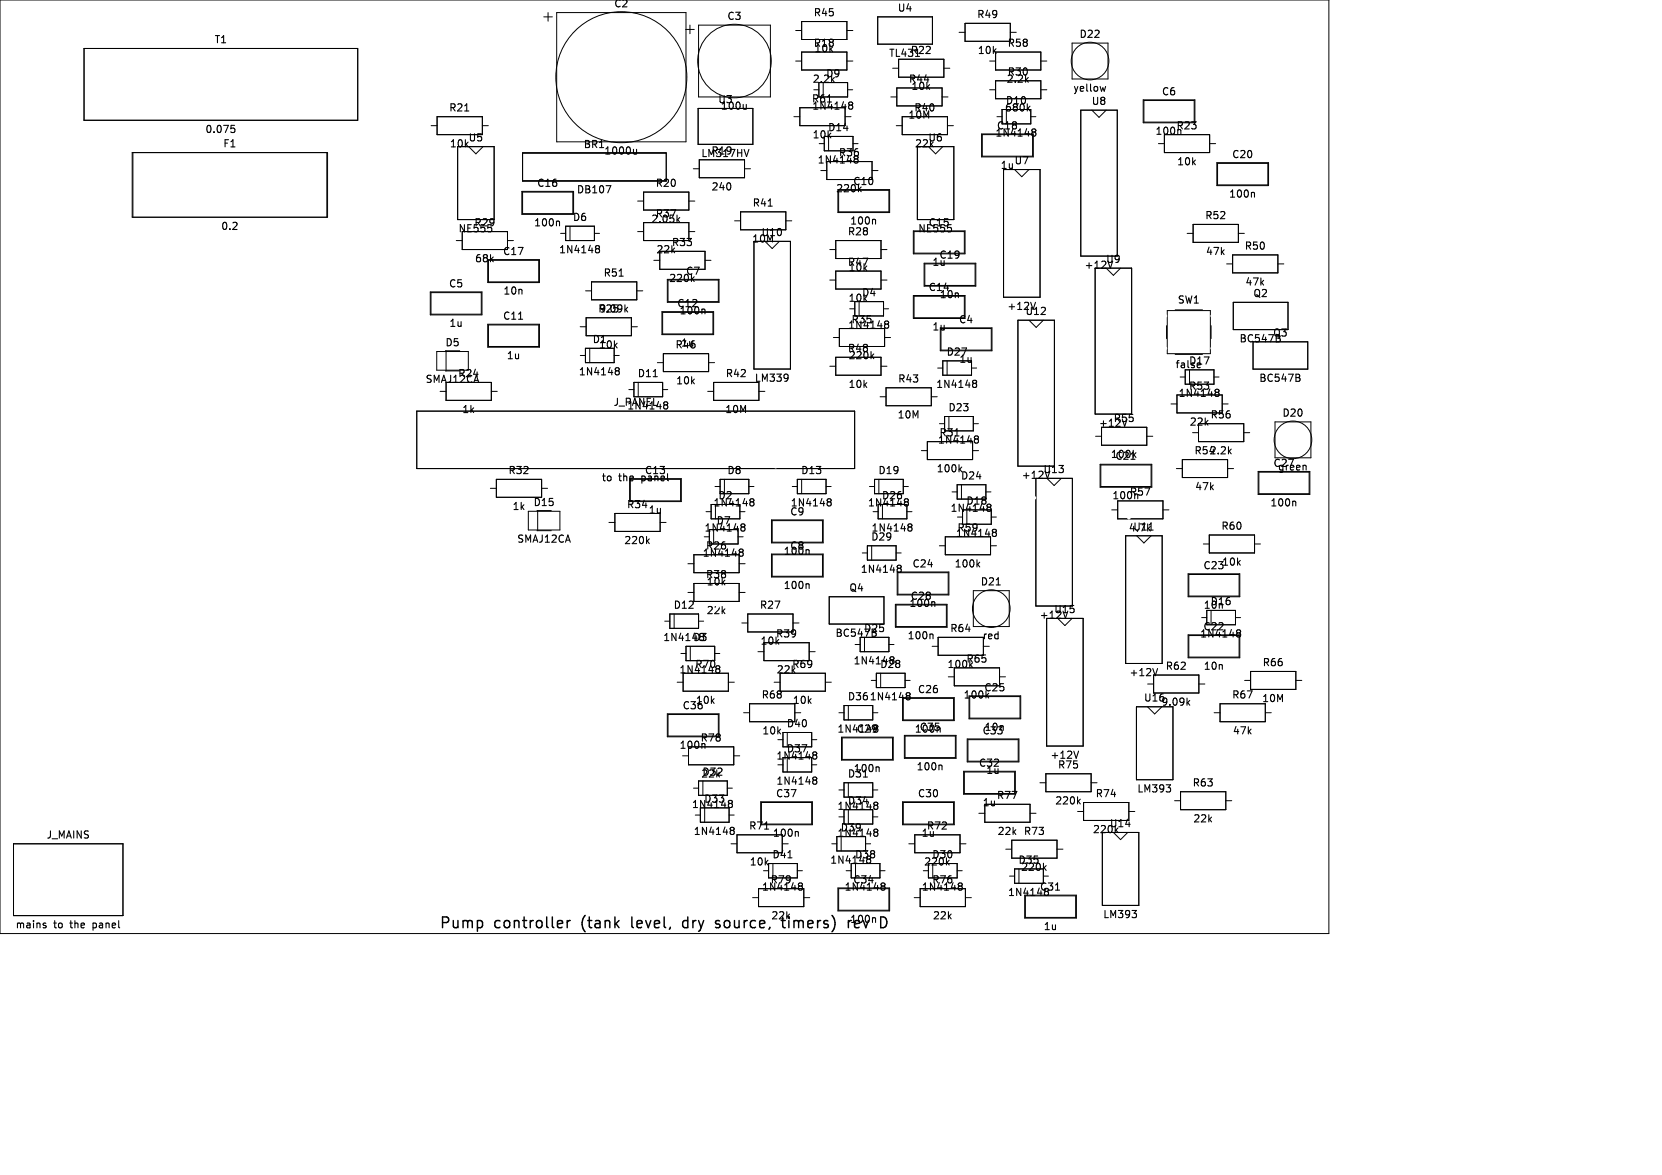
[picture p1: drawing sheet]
<svg xmlns="http://www.w3.org/2000/svg" width="420mm" height="297mm" viewBox="0 0 420 297" stroke-linecap="round" stroke-linejoin="round" font-family="sans-serif">
<defs><g id="words">
<g font-size="3.8">
<text x="110.9" y="235.2">Pump</text>
<text x="124.8" y="235.2">controller</text>
<text x="147.3" y="235.2">(tank</text>
<text x="160.4" y="235.2">level,</text>
<text x="173.9" y="235.2">dry</text>
<text x="182.7" y="235.2">source,</text>
<text x="200.1" y="235.2">timers)</text>
<text x="217.3" y="235.2">rev</text>
</g>
<g font-size="2.5">
<text x="155" y="2.2">C2</text>
<text x="183.6" y="5.4">C3</text>
<text x="205.4" y="4.5">R45</text>
<text x="226.7" y="3.3">U4</text>
<text x="246.7" y="4.9">R49</text>
<text x="54" y="11.3">T1</text>
<text x="272.6" y="9.9">D22</text>
<text x="205.4" y="12.2">R18</text>
<text x="205.6" y="13.6">10k</text>
<text x="224.5" y="14.7">TL431</text>
<text x="229.9" y="14">R22</text>
<text x="246.9" y="14">10k</text>
<text x="254.4" y="12.2">R58</text>
<text x="205.2" y="21.3">2.2k</text>
<text x="208.6" y="19.9">D9</text>
<text x="229.5" y="21.3">R44</text>
<text x="230.1" y="23.1">10k</text>
<text x="254.2" y="21.3">2.2k</text>
<text x="254.4" y="19.5">R30</text>
<text x="271" y="23.6">yellow</text>
<text x="113.3" y="28.5">R21</text>
<text x="181.3" y="26.5">U3</text>
<text x="182" y="28.1">100u</text>
<text x="205" y="26.3">R61</text>
<text x="205.1" y="28.1">1N4148</text>
<text x="230.8" y="28.5">R40</text>
<text x="253.7" y="28.5">680k</text>
<text x="254" y="26.7">D10</text>
<text x="275.7" y="26.9">U8</text>
<text x="293.4" y="24.5">C6</text>
<text x="51.7" y="34">0.075</text>
<text x="205.1" y="35.4">10k</text>
<text x="209.1" y="33.5">D14</text>
<text x="229.4" y="30.4">10M</text>
<text x="251.3" y="34.9">1N4148</text>
<text x="251.7" y="33.1">C18</text>
<text x="291.8" y="34.4">100n</text>
<text x="297.1" y="33.1">R23</text>
<text x="56.2" y="37.6">F1</text>
<text x="113.5" y="37.6">10k</text>
<text x="118.2" y="36.1">U5</text>
<text x="147.3" y="37.8">BR1</text>
<text x="152.5" y="39.4">1000u</text>
<text x="177" y="40.1">LM317HV</text>
<text x="179.6" y="39.4">R19</text>
<text x="206.4" y="41.7">1N4148</text>
<text x="211.8" y="39.9">R36</text>
<text x="231" y="37.6">22k</text>
<text x="234.4" y="36.1">U6</text>
<text x="256.2" y="41.9">U7</text>
<text x="311.2" y="40.3">C20</text>
<text x="135.5" y="47.6">C16</text>
<text x="165.5" y="47.6">R20</text>
<text x="215.4" y="47.1">C10</text>
<text x="252.7" y="43.1">1u</text>
<text x="297.3" y="42.2">10k</text>
<text x="145.6" y="49.2">DB107</text>
<text x="179.6" y="48.5">240</text>
<text x="190" y="52.6">R41</text>
<text x="211.1" y="49">220k</text>
<text x="310.4" y="50.3">100n</text>
<text x="55.7" y="58.5">0.2</text>
<text x="115.7" y="59.1">NE555</text>
<text x="119.7" y="57.6">R29</text>
<text x="134.8" y="57.6">100n</text>
<text x="144.6" y="56.2">D6</text>
<text x="165.5" y="55.3">R37</text>
<text x="214.1" y="59.9">R28</text>
<text x="214.6" y="57.1">100n</text>
<text x="231.8" y="59.1">NE555</text>
<text x="234.5" y="57.6">C15</text>
<text x="304.4" y="55.8">R52</text>
<text x="126.9" y="64.8">C17</text>
<text x="141.1" y="64.4">1N4148</text>
<text x="165.7" y="64.4">22k</text>
<text x="169.6" y="62.6">R33</text>
<text x="189.9" y="61.7">10M</text>
<text x="192.2" y="60.1">U10</text>
<text x="237.2" y="65.8">C19</text>
<text x="304.5" y="64.8">47k</text>
<text x="314.3" y="63.5">R50</text>
<text x="119.8" y="66.7">68k</text>
<text x="152.3" y="70.3">R51</text>
<text x="168.9" y="71.7">220k</text>
<text x="173.2" y="69.8">C7</text>
<text x="214.1" y="67.6">R47</text>
<text x="214.2" y="68.9">10k</text>
<text x="235.4" y="67.6">1u</text>
<text x="273.9" y="68.3">+12V</text>
<text x="279.3" y="66.8">U9</text>
<text x="113.3" y="73">C5</text>
<text x="127" y="74.8">10n</text>
<text x="214.2" y="76.6">10k</text>
<text x="217.6" y="75.3">D4</text>
<text x="234.5" y="73.9">C14</text>
<text x="237.3" y="75.7">10n</text>
<text x="297.4" y="77.1">SW1</text>
<text x="314.5" y="72.6">47k</text>
<text x="316.5" y="75.5">Q2</text>
<text x="113.4" y="83">1u</text>
<text x="126.9" y="81.2">C11</text>
<text x="151" y="79.4">R25</text>
<text x="151.2" y="79.4">9.09k</text>
<text x="170.9" y="78">C12</text>
<text x="171.5" y="79.8">100n</text>
<text x="214.1" y="83.5">1N4148</text>
<text x="215" y="82.1">R35</text>
<text x="235.4" y="83.9">1u</text>
<text x="242.1" y="82.1">C4</text>
<text x="254.4" y="78.7">+12V</text>
<text x="258.9" y="80">U12</text>
<text x="112.4" y="87.9">D5</text>
<text x="149.6" y="87.1">D1</text>
<text x="151.1" y="88.4">10k</text>
<text x="170.5" y="88.4">R46</text>
<text x="171.9" y="88">1u</text>
<text x="214.1" y="89.4">R48</text>
<text x="313" y="86.9">BC547B</text>
<text x="321.5" y="85.4">Q3</text>
<text x="115.6" y="95.7">R24</text>
<text x="127.9" y="91.2">1u</text>
<text x="146.1" y="95.3">1N4148</text>
<text x="161" y="95.7">D11</text>
<text x="183.2" y="95.7">R42</text>
<text x="214.3" y="91.2">220k</text>
<text x="239" y="90.3">D27</text>
<text x="242.2" y="92.1">1u</text>
<text x="296.9" y="93.4">false</text>
<text x="300.3" y="92.5">D17</text>
<text x="107.3" y="97.2">SMAJ12CA</text>
<text x="170.7" y="97.5">10k</text>
<text x="190.5" y="96.9">LM339</text>
<text x="214.2" y="98.4">10k</text>
<text x="226.8" y="97.1">R43</text>
<text x="236.4" y="98.4">1N4148</text>
<text x="297.6" y="100.7">1N4148</text>
<text x="300.3" y="98.9">R53</text>
<text x="318" y="96.9">BC547B</text>
<text x="116.6" y="104.8">1k</text>
<text x="154.8" y="103">J_PANEL</text>
<text x="158.3" y="103.9">1N4148</text>
<text x="183.1" y="104.8">10M</text>
<text x="226.6" y="106.1">10M</text>
<text x="239.5" y="104.3">D23</text>
<text x="281.2" y="107.1">R55</text>
<text x="300.4" y="108">22k</text>
<text x="305.7" y="106.1">R56</text>
<text x="323.9" y="105.7">D20</text>
<text x="236.8" y="112.5">1N4148</text>
<text x="237.2" y="110.7">R31</text>
<text x="277.5" y="108.2">+12V</text>
<text x="236.5" y="119.8">100k</text>
<text x="263.5" y="120">U13</text>
<text x="280.5" y="116.1">100k</text>
<text x="281.7" y="116.6">C21</text>
<text x="301.6" y="115.2">R542.2k</text>
<text x="321.6" y="118.4">C27</text>
<text x="322.7" y="119.3">green</text>
<text x="128.3" y="120.2">R32</text>
<text x="151.9" y="122">to</text>
<text x="156.4" y="122">the</text>
<text x="162.4" y="122">panel</text>
<text x="162.8" y="120.2">C13</text>
<text x="183.6" y="120.2">D8</text>
<text x="202.3" y="120.2">D13</text>
<text x="221.8" y="120.2">D19</text>
<text x="242.6" y="121.6">D24</text>
<text x="258" y="121.4">+12V</text>
<text x="285.3" y="125.7">R57</text>
<text x="301.8" y="124.3">47k</text>
<text x="129.3" y="129.3">1k</text>
<text x="134.6" y="128.3">D15</text>
<text x="158.2" y="128.8">R34</text>
<text x="163.7" y="130.2">1u</text>
<text x="180.1" y="128.4">1N4148</text>
<text x="181.3" y="126.6">D2</text>
<text x="199.5" y="130.6">C9</text>
<text x="199.6" y="128.4">1N4148</text>
<text x="219.1" y="128.4">1N4148</text>
<text x="222.7" y="126.6">D26</text>
<text x="240" y="129.7">1N4148</text>
<text x="244" y="127.9">D18</text>
<text x="280.9" y="126.6">100n</text>
<text x="320.8" y="128.4">100n</text>
<text x="130.5" y="137.5">SMAJ12CA</text>
<text x="157.5" y="137.9">220k</text>
<text x="177.8" y="134.7">1N4148</text>
<text x="180.9" y="132.9">D7</text>
<text x="220" y="137">D29</text>
<text x="220" y="134.7">1N4148</text>
<text x="241.4" y="136.1">1N4148</text>
<text x="241.7" y="134.7">R59</text>
<text x="286.2" y="134.5">U11</text>
<text x="308.4" y="134.3">R60</text>
<text x="177.4" y="141.1">1N4148</text>
<text x="178.2" y="139.3">R26</text>
<text x="197.8" y="140.6">100n</text>
<text x="199.5" y="139.3">C8</text>
<text x="230.4" y="143.8">C24</text>
<text x="241" y="143.8">100k</text>
<text x="308.6" y="143.4">10k</text>
<text x="178.2" y="146.5">R38</text>
<text x="178.4" y="148.3">10k</text>
<text x="197.8" y="149.3">100n</text>
<text x="214.4" y="149.9">Q4</text>
<text x="217.3" y="145.2">1N4148</text>
<text x="247.6" y="148.3">D21</text>
<text x="303.9" y="144.3">C23</text>
<text x="170" y="154.2">D12</text>
<text x="191.8" y="154.2">R27</text>
<text x="229.6" y="153.8">100n</text>
<text x="229.9" y="152">C28</text>
<text x="266.2" y="155.4">U15</text>
<text x="304" y="154.2">10n</text>
<text x="305.7" y="153.3">D16</text>
<text x="195.9" y="161.5">R39</text>
<text x="210.9" y="161.3">BC547B</text>
<text x="218.1" y="160.1">D25</text>
<text x="229.2" y="162">100n</text>
<text x="239.9" y="160.1">R64</text>
<text x="248.1" y="162">red</text>
<text x="262.5" y="156.8">+12V</text>
<text x="303.1" y="161.5">1N4148</text>
<text x="303.9" y="159.7">C22</text>
<text x="167.4" y="162.4">1N4148</text>
<text x="175" y="162.4">D3</text>
<text x="192" y="163.3">10k</text>
<text x="244" y="167.9">R65</text>
<text x="171.5" y="170.6">1N4148</text>
<text x="175.5" y="169.2">R70</text>
<text x="196.1" y="170.6">22k</text>
<text x="200" y="169.2">R69</text>
<text x="215.5" y="168.3">1N4148</text>
<text x="222.2" y="169.2">D28</text>
<text x="239.2" y="169.2">100k</text>
<text x="285.2" y="171.3">+12V</text>
<text x="294.4" y="169.7">R62</text>
<text x="304" y="169.7">10n</text>
<text x="318.9" y="168.8">R66</text>
<text x="172.3" y="179.7">C36</text>
<text x="175.7" y="178.3">10k</text>
<text x="192.3" y="176.9">R68</text>
<text x="200.2" y="178.3">10k</text>
<text x="214.1" y="177.4">D36</text>
<text x="219.6" y="177.4">1N4148</text>
<text x="231.7" y="175.6">C26</text>
<text x="243.3" y="176.9">100k</text>
<text x="248.5" y="175.1">C25</text>
<text x="288.9" y="177.7">U16</text>
<text x="293.3" y="178.8">9.09k</text>
<text x="311.2" y="176.9">R67</text>
<text x="318.7" y="177.8">10M</text>
<text x="198.6" y="184.2">D40</text>
<text x="211.4" y="185.6">1N4148</text>
<text x="216.3" y="185.6">C29</text>
<text x="232.2" y="185.1">C35</text>
<text x="248.6" y="185.1">10n</text>
<text x="171.5" y="189.6">100n</text>
<text x="176.8" y="187.8">R78</text>
<text x="192.4" y="186">10k</text>
<text x="198.6" y="190.5">D37</text>
<text x="311.3" y="186">47k</text>
<text x="177" y="196.9">22k</text>
<text x="177.3" y="196.4">D32</text>
<text x="196" y="192.4">1N4148</text>
<text x="214.1" y="196.9">D31</text>
<text x="215.5" y="195.5">100n</text>
<text x="231.4" y="195.1">100n</text>
<text x="247.2" y="194.2">C32</text>
<text x="249" y="196">1u</text>
<text x="265.2" y="192.2">+12V</text>
<text x="267.1" y="194.6">R75</text>
<text x="177.7" y="203.3">D33</text>
<text x="195.9" y="201.9">C37</text>
<text x="196" y="198.7">1N4148</text>
<text x="214.1" y="203.7">D34</text>
<text x="231.7" y="201.9">C30</text>
<text x="251.7" y="202.3">R77</text>
<text x="266.5" y="203.7">220k</text>
<text x="276.7" y="201.9">R74</text>
<text x="287.2" y="200.7">LM393</text>
<text x="301.2" y="199.2">R63</text>
<text x="174.7" y="204.6">1N4148</text>
<text x="211.4" y="205.1">1N4148</text>
<text x="248.1" y="204.2">1u</text>
<text x="280.3" y="209.5">U14</text>
<text x="301.4" y="208.2">22k</text>
<text x="11.6" y="212.3">J_MAINS</text>
<text x="175.1" y="211.4">1N4148</text>
<text x="189.1" y="210.1">R71</text>
<text x="195.1" y="211.9">100n</text>
<text x="211.4" y="211.9">1N4148</text>
<text x="212.2" y="210.5">D39</text>
<text x="232.7" y="211.9">1u</text>
<text x="234" y="210.1">R72</text>
<text x="251.9" y="211.4">22k</text>
<text x="258.5" y="211.4">R73</text>
<text x="276" y="211">220k</text>
<text x="189.3" y="219.1">10k</text>
<text x="195" y="217.3">D41</text>
<text x="209.6" y="218.7">1N4148</text>
<text x="215.9" y="217.3">D38</text>
<text x="233.3" y="219.1">220k</text>
<text x="235.4" y="217.3">D30</text>
<text x="257.2" y="218.7">D35</text>
<text x="257.8" y="220.5">220k</text>
<text x="192.4" y="225.5">1N4148</text>
<text x="194.5" y="223.7">R79</text>
<text x="213.2" y="225.5">1N4148</text>
<text x="215.4" y="223.7">C34</text>
<text x="232.7" y="225.5">1N4148</text>
<text x="235.4" y="223.7">R76</text>
<text x="254.5" y="226.9">1N4148</text>
<text x="262.6" y="225.5">C31</text>
<text x="194.7" y="232.8">22k</text>
<text x="214.6" y="233.7">100n</text>
<text x="235.6" y="232.8">22k</text>
<text x="278.6" y="232.4">LM393</text>
<text x="3.7" y="235">mains</text>
<text x="13.6" y="235">to</text>
<text x="18.1" y="235">the</text>
<text x="24.2" y="235">panel</text>
<text x="263.6" y="235.5">1u</text>
</g>
<text font-size="2.5" fill="#fff" x="178.4" y="155.6">22k</text>
</g></defs>
<g fill="none" stroke="#000" stroke-width=".27">
<path d="M58.4 31.7h.9M58.6 32.4h.4l.4 .3-.1 .6-.7 .2M117.4 28.1h1.1M160.9 37.7v1.2M160.9 38.8l-.3 .1h-.4M188.6 26.4v1.2M188.6 27.4l-.5 .2M189.3 37.8l-.7 1.8M214.6 26.5l.2 .1M214.6 25.9l.5-.1 .3 .2 .1 .2-.4 .4M214.8 26.6h.3M214.8 26.6h-.2"/>
<path d="M215.1 26.6l.4 .3-.1 .5-.3 .2-.5-.1M259.3 20.1l.6 .7M259.8 27.4l.5 .7M260.3 26.8l-.7 .7M260.9 33.3l.2 .1M260.9 32.7l.5-.1 .3 .2 .1 .2-.4 .4M261.1 33.4h.3M261.1 33.4l-.2 .1M261.4 33.4l.4 .3-.1 .5-.3 .2-.5-.1M279.4 21.9l-.4 1.2-.3-.9M140.9 55.9l.5 .2v1M153.1 46.9h1.3l-.8 1.8"/>
<path d="M171.1 54.4v1.8M171.3 55.5l.5 .7M171.8 55l-.7 .7M184.6 46.6v1.1M194.1 52.1h1.1M216.8 40.5l-.1 .6h-.7M217.1 47.8l.5 .7M220.7 55.4l.6 .3v.9M239.5 56.8h.9M240.3 57.6l.1 .2-.1 .7M316.5 48.6l.5 .3v.9M150.6 62.8l.2 .1"/>
<path d="M150.6 62.2l.6-.1 .2 .2 .1 .2-.3 .4M150.8 62.9h.4M150.8 62.9l-.2 .1M151.2 62.9l.3 .3-.1 .5-.2 .2-.6-.1M156.5 69.8h1M158.1 78.2l.5 .7M158.6 77.7l-.7 .7M174.9 70.5l.5 .7M177.6 78.1l.5 .3v.9M261.7 76.4l-.6 1.8M281.2 66l-.6 1.8M131 80.7h1.1"/>
<path d="M155.6 93.6l.2 .1M155.6 93l.5-.1 .3 .2 .1 .3-.4 .3M155.8 93.7h.3M155.8 93.7l-.2 .1M156.1 93.7l.4 .4-.1 .5-.3 .2-.5-.1M165.1 95.2h1M199 94.6l.1 .1a1.53 1.53 0 0 1-.2 1.5M199.2 95.3l-.2 .3M220.3 90l.5 .7M220.8 89.5l-.7 .7M223.7 81.8l.2 .1M223.7 81.2l.5-.1 .3 .2 .1 .3-.4 .3"/>
<path d="M223.9 81.9h.3M223.9 81.9l-.2 .1M224.2 81.9l.4 .4-.1 .5-.3 .2-.5-.1M245.9 96.8l.2 .1M245.9 96.2l.6-.1 .2 .2 .1 .3-.3 .3M246.1 96.9h.4M246.1 96.9l-.2 .1M246.5 96.9l.3 .3-.1 .6-.2 .1h-.6M307.2 99.1l.2 .1M307.2 98.5l.5-.1 .3 .2 .1 .2-.4 .4M307.4 99.2h.3M307.4 99.2l-.2 .1"/>
<path d="M307.7 99.2l.4 .3-.1 .5-.3 .2-.5-.1M328.1 94.6l.3 .3-.3 .5 .4 .4-.1 .4-.2 .2M167.9 102.3h.2M167.9 101.7l.5-.1 .3 .1v.3l-.3 .3M168.1 102.3h.3M168.1 102.3l-.2 .1M168.4 102.3l.3 .4v.5l-.3 .2-.5-.1M242.5 118.6l.5 .7M243 118.1l-.7 .6M246.4 110.9l.2 .1M246.4 110.3l.5-.1 .3 .2 .1 .2-.4 .4M246.6 111h.3"/>
<path d="M246.6 111l-.2 .1M246.9 111l.4 .3-.1 .5-.3 .2-.5-.1M265.3 119.1l-.6 1.8M286.5 114.9l.6 .7M287.1 114.4l-.7 .7M310.6 114l.5 .7M311.1 113.5l-.7 .7M329.8 117.6l.3 .3v.9M163.6 136.7l.5 .7M164.1 136.2l-.7 .7M186.9 139.5l.2 .1M186.9 138.9l.6-.1 .2 .2 .1 .2-.3 .4"/>
<path d="M187.1 139.6h.4M187.1 139.6h-.2M187.4 133.1l.2 .1M187.4 132.5l.5-.1 .3 .2 .1 .3-.4 .3M187.5 139.6l.3 .3-.1 .5-.2 .2-.6-.1M187.6 133.2h.3M187.6 133.2l-.2 .1M187.9 133.2l.4 .4-.1 .5-.3 .1h-.5M189.7 126.2l.5-.1 .2 .1 .1 .3-.3 .4M189.7 126.8l.1 .1M189.8 126.9h.4M189.8 126.9h-.1"/>
<path d="M190.2 126.9l.3 .3-.1 .5-.2 .2-.5-.1M203.9 138.9l.6 .3v.9M209.2 126.8l.2 .1M209.2 126.2l.5-.1 .3 .1v.3l-.3 .4M209.4 126.9h.3M209.4 126.9h-.2M209.7 126.9l.3 .3v.5l-.3 .2-.5-.1M228.7 126.2l.5-.1 .3 .1 .1 .3-.4 .4M228.7 126.8l.2 .1M228.9 126.9h.3M228.9 126.9h-.2M229.2 126.9l.4 .3-.1 .5-.3 .2-.5-.1"/>
<path d="M229.6 133.1l.2 .1M229.6 132.5l.5-.1 .3 .2 .1 .3-.4 .3M229.8 133.2h.3M229.8 133.2l-.2 .1M230.1 133.2l.4 .4-.1 .5-.3 .1h-.5M249.6 128.1l.1 .1M249.6 127.5l.5-.1 .2 .2 .1 .3-.3 .3M249.7 128.2h.4M249.7 128.2l-.1 .1M250.1 128.2l.3 .4-.1 .5-.2 .2-.5-.1M250.9 134.5l.2 .1M250.9 133.9l.5-.1 .3 .2 .1 .2-.4 .4"/>
<path d="M251.1 134.6h.3M251.1 134.6l-.2 .1M251.4 134.6l.4 .3-.1 .5-.3 .2-.5-.1M290.4 134h1M326.9 126.7l.5 .2v1M203.9 147.6l.6 .2v1M226.9 143.6h.1M226.9 143l.5-.1 .3 .1v.3l-.3 .3M227 143.6h.4M227 143.6l-.1 .1M227.4 143.6l.3 .4v.5l-.3 .2-.5-.1M235.7 152.1l.5 .3v.9"/>
<path d="M247.1 142.6l.5 .7M247.6 142.1l-.7 .7M251.7 147.9h1.1M312.6 159.9l.2 .1M312.6 159.3l.6-.1 .2 .2 .1 .2-.3 .4M312.8 160h.4M312.8 160l-.2 .1M313.2 160l.3 .3-.1 .5-.2 .2-.6-.1M181 169l.2 .1M181 168.4l.6-.1 .2 .1 .1 .3-.3 .4M181.2 169.1h.4M181.2 169.1h-.2"/>
<path d="M181.6 169.1l.3 .3-.1 .5-.2 .2-.6-.1M225.1 166.1h.7l.1 .3-.1 .2M229.1 175.2l.6-.1 .2 .2 .1 .2-.3 .4M229.1 175.8l.2 .1M229.3 175.9h.4M229.3 175.9h-.2M229.7 175.9l.3 .3-.1 .5-.2 .2-.6-.1M235.3 160.3l.5 .2v1M249.3 175.8l.5 .6M292.5 169l-.6 1.8M300.1 177.6l.6 .7M300.7 177l-.7 .7"/>
<path d="M178.1 188.2v1M205.5 190.8h.2M205.5 190.1h.6l.2 .1 .1 .3-.3 .3M205.5 196.5l.6-.1 .2 .2 .1 .2-.3 .4M205.5 197.1l.2 .1M205.7 190.8h.4M205.7 190.8l-.2 .1M205.7 197.2h.4M205.7 197.2l-.2 .1M206.1 190.8l.3 .4-.1 .5-.2 .2-.6-.1M206.1 197.2l.3 .3-.1 .6-.2 .1-.6-.1M221.6 193.8l.6 .3v1"/>
<path d="M221.7 183.3l.1 .3-.1 .3M221.7 184.1l.1 .3-.1 .6M237.5 193.4l.5 .2v1M272.6 189.9l-.6 1.8M294.7 198.4h1.1l-.6 .7M295.7 199.2v.8M184.2 203l.2 .1M184.2 202.4l.5-.1 .3 .2 .1 .2-.4 .4M184.4 203.1h.3M184.4 203.1l-.2 .1M184.7 209.8l.1 .1M184.7 209.2l.5-.1 .3 .2v.3l-.3 .3"/>
<path d="M184.7 203.1l.4 .3-.1 .6-.3 .1-.5-.1M184.8 209.9h.4M184.8 209.9l-.1 .1M185.2 209.9l.3 .3v.6l-.3 .1-.5-.1M193.2 209.6h1M199.1 216.8h1M201.2 210.2l.5 .2v1M221 210.3l.2 .1M221 209.7l.5-.1 .3 .1v.3l-.3 .4M221 202.9l.5-.1 .3 .1v.3l-.3 .3M221 203.5h.2M221.2 210.4h.3"/>
<path d="M221.2 210.4h-.2M221.2 203.5h.3M221.2 203.5l-.2 .1M221.5 203.5l.3 .4v.5l-.3 .2-.5-.1M221.5 210.4l.3 .3v.5l-.3 .2-.5-.1M239.3 218l.6 .6M263.9 219.3l.5 .7M264.4 218.8l-.7 .7M272.5 202.5l.5 .7M273 202l-.7 .7M282 209.8l.5 .7M11.2 233.9l.4 .1 .1 .3-.3 .2h-.3"/>
<path d="M11.2 233.3l.4 .1M201.9 223.3l.5-.1 .3 .2 .1 .2-.4 .4M201.9 223.9l.2 .1M202.1 224h.3M202.1 224l-.2 .1M202.4 224l.4 .3-.1 .5-.3 .2-.5-.1M222.8 223.3l.5-.1 .3 .2 .1 .2-.4 .4M222.8 223.9l.2 .1M223 224h.3M223 224l-.2 .1M223.3 224l.4 .3-.1 .5-.3 .2-.5-.1M242.3 223.9l.2 .1"/>
<path d="M242.3 223.3l.5-.1 .3 .2 .1 .2-.4 .4M242.5 224h.3M242.5 224l-.2 .1M242.8 224l.4 .3-.1 .5-.3 .2-.5-.1M266.7 225h1.1M286.1 230.1h1.1l-.6 .7M287.1 231v.8"/>
</g>
<g fill="none" stroke="#000" stroke-width=".25">
<path d="M0 0h335.8v236h-335.8zM21.2 12.3h69.2v18.1h-69.2zM137.4 4.3h2.2M138.5 3.2v2.2M140.7 3.2h32.7v32.6h-32.7zM173.3 7.4h2.1M174.3 6.4v2.1M176.5 6.4h18.2v18.1h-18.2zM201.1 15.4h1.5M201.1 7.7h1.5M202.6 13.2h11.4v4.5h-11.4zM202.6 5.4h11.4v4.6h-11.4z"/>
<path d="M214 15.4h1.5M214 7.7h1.5M221.8 4.3h13.8v6.9h-13.8zM225.6 17.2h1.5M227.1 15h11.4v4.5h-11.4zM238.5 17.2h1.5M242.4 8.2h1.5M243.9 5.9h11.4v4.5h-11.4zM250.1 15.4h1.5M251.6 13.2h11.4v4.5h-11.4zM255.3 8.2h1.5M263 15.4h1.5"/>
<path d="M270.9 10.9h9.1v9.1h-9.1zM33.4 38.6h49.4v16.3h-49.4zM33.6 38.6v16.3M82.6 38.6v16.3M108.9 31.8h1.6M110.5 29.5h11.4v4.5h-11.4zM115.6 37.1h9.3v18.4h-9.3zM118.4 37.1l1.9 1.8 1.8-1.8M121.9 31.8h1.5M132.1 38.6h36.3v7.2h-36.3zM132.1 38.8h36.3M176.4 27.4h13.8v9.1h-13.8z"/>
<path d="M200.6 29.5h1.5M202.1 27.2h11.5v4.6h-11.5zM205.6 22.7h1.3M206.9 20.9h7.3v3.6h-7.3zM207 36.3h1.3M208 20.9v3.6M208.3 34.5h7.3v3.6h-7.3zM209.4 34.5v3.6M213.6 29.5h1.5M214.2 22.7h1.3M215.6 36.3h1.2M225.1 24.5h1.5"/>
<path d="M226.5 31.8h1.5M226.6 22.2h11.5v4.6h-11.5zM228 29.5h11.4v4.5h-11.4zM231.8 37.1h9.2v18.4h-9.2zM234.6 37.1l1.8 1.8 1.8-1.8M238.1 24.5h1.5M239.4 31.8h1.5M248 33.9h13.1v5.8h-13.1zM248.2 34h12.7v5.5h-12.7zM250.1 22.7h1.5M251.6 20.4h11.4v4.6h-11.4zM251.9 29.5h1.3"/>
<path d="M253.2 27.7h7.3v3.6h-7.3zM254.3 27.7v3.6M260.5 29.5h1.3M263 22.7h1.5M273.1 27.8h9.2v36.9h-9.2zM275.9 27.8l1.8 1.9 1.8-1.9M288.9 25.2h13.1v5.8h-13.1zM289.1 25.4h12.7v5.5h-12.7zM292.7 36.3h1.5M294.2 34h11.5v4.6h-11.5zM305.7 36.3h1.5M116.8 58.5h11.4v4.6h-11.4z"/>
<path d="M131.9 48.4h13v5.8h-13zM132.1 45.7h36.3M132.1 48.6h12.7v5.4h-12.7zM141.7 59h1.2M142.9 57.2h7.3v3.6h-7.3zM144 57.2v3.6M150.2 59h1.3M161.1 58.5h1.5M161.1 50.8h1.5M162.6 48.6h11.5v4.5h-11.5zM162.6 56.3h11.5v4.5h-11.5zM174.1 58.5h1.5"/>
<path d="M174.1 50.8h1.5M175.2 42.7h1.5M176.7 40.4h11.4v4.5h-11.4zM185.6 55.8h1.5M187.1 53.5h11.5v4.6h-11.5zM188.1 42.7h1.6M198.6 55.8h1.5M207.4 43.1h1.5M208.9 40.8h11.5v4.6h-11.5zM211.7 47.9h13.1v5.8h-13.1zM211.9 48.1h12.7v5.4h-12.7zM220.4 43.1h1.5"/>
<path d="M230.8 58.4h13.1v5.8h-13.1zM231 58.5h12.7v5.5h-12.7zM253.6 42.9h9.2v32.2h-9.2zM256.4 42.9l1.8 1.8 1.8-1.8M300 59h1.5M301.5 56.7h11.4v4.6h-11.4zM307.5 41.1h13.1v5.8h-13.1zM307.7 41.3h12.7v5.4h-12.7zM312.9 59h1.5M108.7 73.8h13.1v5.8h-13.1zM108.9 74h12.7v5.4h-12.7zM115.3 60.8h1.5"/>
<path d="M123.3 65.6h13v5.8h-13zM123.4 65.8h12.7v5.4h-12.7zM128.2 60.8h1.5M148 73.5h1.5M149.5 71.2h11.4v4.6h-11.4zM160.9 73.5h1.5M165.2 65.8h1.5M166.7 63.5h11.5v4.6h-11.5zM167.3 78.8h13v5.8h-13zM167.5 79h12.7v5.4h-12.7zM168.6 70.6h13.1v5.8h-13.1zM168.8 70.8h12.7v5.4h-12.7z"/>
<path d="M178.2 65.8h1.5M190.5 61h9.2v32.3h-9.2zM193.3 61l1.8 1.8 1.8-1.8M209.7 63.1h1.5M209.7 70.8h1.5M211.2 60.8h11.4v4.5h-11.4zM211.2 68.5h11.4v4.6h-11.4zM214.7 78.1h1.3M216 76.2h7.3v3.7h-7.3zM217.1 76.2v3.7M222.6 63.1h1.5M222.6 70.8h1.5"/>
<path d="M223.3 78.1h1.3M230.8 74.7h13.1v5.8h-13.1zM231 74.9h12.7v5.4h-12.7zM233.5 66.5h13.1v5.8h-13.1zM233.7 66.7h12.7v5.5h-12.7zM276.7 67.8h9.3v36.9h-9.3zM279.5 67.8l1.9 1.8 1.8-1.8M295 78.5h10.9v10.9h-10.9zM297 78.3h6.9M310 66.7h1.5M311.5 64.4h11.4v4.6h-11.4zM311.7 76.4h13.8v6.9h-13.8z"/>
<path d="M322.9 66.7h1.5M110.4 88.9h8v4.7h-8zM111.2 98.9h1.5M112.5 93.8h3.7M112.7 96.7h11.5v4.5h-11.5zM112.7 88.7v5.1M123.3 82h13v5.8h-13zM123.4 82.1h12.7v5.5h-12.7zM124.2 98.9h1.5M146.6 82.6h1.5M146.6 89.9h1.3M147.9 88h7.3v3.7h-7.3z"/>
<path d="M148.1 80.3h11.5v4.6h-11.5zM149 88v3.7M155.2 89.9h1.3M158.9 98.5h1.3M159.6 82.6h1.5M160.2 96.7h7.3v3.6h-7.3zM161.3 96.7v3.6M166.1 91.7h1.5M167.5 98.5h1.2M167.6 89.4h11.5v4.5h-11.5zM178.8 98.9h1.5M179.1 91.7h1.5"/>
<path d="M180.3 96.7h11.5v4.5h-11.5zM191.8 98.9h1.5M209.7 92.6h1.5M210.6 85.3h1.5M211.2 90.3h11.4v4.5h-11.4zM212.1 83h11.4v4.6h-11.4zM222.6 92.6h1.5M223.5 85.3h1.5M223.9 98h11.4v4.6h-11.4zM237 93h1.2M237.6 82.9h13.1v5.8h-13.1zM237.8 83h12.7v5.5h-12.7z"/>
<path d="M238.2 91.2h7.3v3.6h-7.3zM239.3 91.2v3.6M245.5 93h1.3M257.2 80.9h9.3v36.9h-9.3zM260 80.9l1.8 1.9 1.9-1.9M294.8 82.3v3.3M297 89.6h6.9M297.4 99.8h11.5v4.6h-11.5zM298.2 95.3h1.3M299.5 93.5h7.3v3.6h-7.3zM300.6 93.5v3.6M306 82.3v3.3"/>
<path d="M306.8 95.3h1.3M316.6 86.4h13.9v6.9h-13.9zM105.3 103.9h110.7v14.5h-110.7zM222.4 100.3h1.5M232.8 113.9h1.5M234.3 111.6h11.5v4.6h-11.5zM235.3 100.3h1.5M237.4 107.1h1.3M238.7 105.3h7.3v3.6h-7.3zM239.8 105.3v3.6M245.8 113.9h1.5M246 107.1h1.2"/>
<path d="M276.9 110.3h1.5M278 117.4h13.1v5.8h-13.1zM278.2 117.5h12.7v5.5h-12.7zM278.4 108h11.4v4.5h-11.4zM289.8 110.3h1.5M295.9 102.1h1.5M297.3 118.4h1.5M298.8 116.2h11.4v4.5h-11.4zM301.4 109.4h1.5M302.9 107.1h11.4v4.5h-11.4zM308.9 102.1h1.5M310.2 118.4h1.5"/>
<path d="M314.3 109.4h1.5M317.9 119.2h13.1v5.8h-13.1zM318.1 119.3h12.7v5.5h-12.7zM322.2 106.6h9.1v9.1h-9.1zM123.9 123.4h1.5M125.4 121.2h11.5v4.5h-11.5zM133.5 129.2h8v4.8h-8zM135.7 134.1h3.6M135.9 129.1v5M136.9 123.4h1.5M153.9 132.1h1.5M155.4 129.8h11.4v4.5h-11.4z"/>
<path d="M159.1 121h13.1v5.8h-13.1zM159.3 121.2h12.7v5.4h-12.7zM166.8 132.1h1.5M178 135.7h1.2M178.4 129.3h1.3M179.2 133.9h7.3v3.6h-7.3zM179.7 127.5h7.3v3.6h-7.3zM180.3 133.9v3.6M180.7 123h1.3M180.8 127.5v3.6M182 121.2h7.2v3.6h-7.2zM183.1 121.2v3.6"/>
<path d="M186.5 135.7h1.3M187 129.3h1.3M189.2 123h1.3M195 131.4h13v5.8h-13zM195.1 131.6h12.7v5.4h-12.7zM200.2 123h1.3M201.5 121.2h7.2v3.6h-7.2zM202.6 121.2v3.6M208.7 123h1.3M217.9 139.8h1.3M219.2 138h7.2v3.6h-7.2zM219.7 123h1.3"/>
<path d="M220.3 138v3.6M220.6 129.3h1.3M221 121.2h7.3v3.6h-7.3zM221.9 127.5h7.3v3.6h-7.3zM222.1 121.2v3.6M223 127.5v3.6M226.4 139.8h1.3M228.3 123h1.2M229.2 129.3h1.3M237.4 138h1.5M238.9 135.7h11.4v4.5h-11.4zM240.6 124.3h1.3"/>
<path d="M241.9 122.5h7.2v3.7h-7.2zM241.9 130.7h1.3M243 122.5v3.7M243.2 128.9h7.3v3.6h-7.3zM244.3 128.9v3.6M249.1 124.3h1.3M250.3 138h1.5M250.5 130.7h1.3M261.8 120.9h9.2v32.3h-9.2zM264.6 120.9l1.8 1.8 1.8-1.8M280.9 128.9h1.5M282.4 126.6h11.5v4.5h-11.5z"/>
<path d="M284.5 135.4h9.2v32.3h-9.2zM287.3 135.4l1.8 1.8 1.8-1.8M293.9 128.9h1.5M304.1 137.5h1.5M305.6 135.2h11.4v4.6h-11.4zM317 137.5h1.5M168 157h1.3M169.3 155.2h7.2v3.6h-7.2zM170.4 155.2v3.6M173.8 142.5h1.5M173.8 149.8h1.5M175.3 140.2h11.5v4.6h-11.5z"/>
<path d="M175.3 147.5h11.5v4.5h-11.5zM176.5 157h1.3M186.8 142.5h1.5M186.8 149.8h1.5M187.5 157.5h1.5M189 155.2h11.4v4.5h-11.4zM195 140h13v5.9h-13zM195.1 140.2h12.7v5.5h-12.7zM200.4 157.5h1.5M209.5 150.8h13.9v6.9h-13.9zM226.3 152.7h13v5.9h-13zM226.4 152.9h12.8v5.5h-12.8z"/>
<path d="M226.7 144.6h13.1v5.8h-13.1zM226.9 144.8h12.7v5.4h-12.7zM246 149.3h9v9.1h-9zM264.5 156.3h9.2v32.3h-9.2zM267.3 156.3l1.8 1.8 1.8-1.8M300.2 145h13.1v5.8h-13.1zM300.4 145.2h12.7v5.5h-12.7zM303.7 156.1h1.3M305 154.3h7.2v3.6h-7.2zM306 154.3v3.6M312.2 156.1h1.3M171.1 172.4h1.5"/>
<path d="M172.1 165.2h1.3M172.6 170.2h11.5v4.5h-11.5zM173.4 163.4h7.2v3.6h-7.2zM174.4 163.4v3.6M180.6 165.2h1.3M184.1 172.4h1.5M189.4 177.9h11.5v4.5h-11.5zM191.5 164.7h1.5M193 162.5h11.5v4.5h-11.5zM195.6 172.4h1.5M197.1 170.2h11.5v4.5h-11.5zM204.5 164.7h1.5"/>
<path d="M208.6 172.4h1.5M213.3 178.3h7.2v3.7h-7.2zM214.4 178.3v3.7M216.1 162.9h1.3M217.4 161.1h7.2v3.6h-7.2zM218.5 161.1v3.6M220.2 172h1.3M221.5 170.2h7.2v3.6h-7.2zM222.5 170.2v3.6M224.6 162.9h1.3M228.1 176.3h13v5.9h-13zM228.3 176.5h12.7v5.5h-12.7z"/>
<path d="M228.7 172h1.3M235.6 163.4h1.5M237.1 161.1h11.4v4.5h-11.4zM239.6 171.1h1.5M241.1 168.8h11.5v4.6h-11.5zM244.9 175.9h13v5.8h-13zM245.1 176.1h12.7v5.4h-12.7zM248.5 163.4h1.5M252.6 171.1h1.5M287.2 178.7h9.2v18.4h-9.2zM290 178.7l1.8 1.8 1.8-1.8M290 172.9h1.5"/>
<path d="M291.5 170.6h11.5v4.6h-11.5zM300.2 160.5h13.1v5.8h-13.1zM300.4 160.6h12.7v5.5h-12.7zM303 172.9h1.5M308.3 177.9h11.4v4.5h-11.4zM314.5 172h1.5M316 169.7h11.5v4.6h-11.5zM327.5 172h1.5M168.6 180.4h13.1v5.8h-13.1zM168.8 180.6h12.7v5.5h-12.7zM172.5 191h1.5M174 188.8h11.4v4.5h-11.4z"/>
<path d="M175.2 199.2h1.3M176.5 197.4h7.3v3.6h-7.3zM177.6 197.4v3.6M183.8 199.2h1.3M185.4 191h1.5M187.9 180.2h1.5M196.6 193.3h1.3M196.6 187h1.3M197.9 185.1h7.2v3.7h-7.2zM197.9 191.5h7.2v3.6h-7.2zM198.9 185.1v3.7M198.9 191.5v3.6"/>
<path d="M200.9 180.2h1.5M205.1 193.3h1.3M205.1 187h1.3M212 180.2h1.3M212 199.7h1.3M212.6 186.3h13.1v5.8h-13.1zM212.8 186.5h12.7v5.5h-12.7zM213.3 197.9h7.2v3.6h-7.2zM214.4 197.9v3.6M220.5 180.2h1.3M220.5 199.7h1.3M228.5 185.9h13.1v5.8h-13.1z"/>
<path d="M228.7 186.1h12.7v5.4h-12.7zM243.5 195h13.1v5.8h-13.1zM243.7 195.1h12.7v5.5h-12.7zM244.4 186.8h13.1v5.8h-13.1zM244.6 187h12.7v5.4h-12.7zM262.8 197.9h1.5M264.3 195.6h11.4v4.5h-11.4zM275.7 197.9h1.5M306.8 180.2h1.5M319.7 180.2h1.6M3.4 213.3h27.7v18.1h-27.7zM175.7 206h1.3"/>
<path d="M177 204.2h7.2v3.6h-7.2zM178.1 204.2v3.6M184.2 206h1.3M184.7 213.3h1.5M186.2 211h11.5v4.6h-11.5zM192.2 202.7h13.1v5.8h-13.1zM192.4 202.8h12.7v5.5h-12.7zM194.2 218.3h7.3v3.6h-7.3zM195.3 218.3v3.6M197.7 213.3h1.5M210.2 213.3h1.3M211.5 211.5h7.2v3.6h-7.2z"/>
<path d="M212 206.5h1.3M212.6 211.5v3.6M213.3 204.7h7.2v3.6h-7.2zM214.4 204.7v3.6M215.1 218.3h7.3v3.6h-7.3zM216.2 218.3v3.6M218.7 213.3h1.3M220.5 206.5h1.3M228.1 202.7h13v5.8h-13zM228.3 202.8h12.7v5.5h-12.7zM229.7 213.3h1.5M231.2 211h11.4v4.6h-11.4z"/>
<path d="M234.6 218.3h7.3v3.6h-7.3zM235.7 218.3v3.6M242.6 213.3h1.5M247.4 205.6h1.5M248.9 203.3h11.4v4.5h-11.4zM254.2 214.6h1.5M255.7 212.4h11.4v4.5h-11.4zM256.4 219.6h7.3v3.7h-7.3zM257.5 219.6v3.7M260.3 205.6h1.5M267.1 214.6h1.5M272.3 205.1h1.5"/>
<path d="M273.8 202.8h11.5v4.6h-11.5zM278.6 210.4h9.2v18.5h-9.2zM281.4 210.4l1.8 1.8 1.8-1.8M285.3 205.1h1.5M296.8 202.4h1.5M298.3 200.1h11.5v4.6h-11.5zM309.8 202.4h1.5M190.2 226.9h1.5M191.7 224.6h11.4v4.6h-11.4zM192.9 220.1h1.3M201.5 220.1h1.3M203.1 226.9h1.5"/>
<path d="M211.7 224.4h13.1v5.9h-13.1zM211.9 224.6h12.7v5.5h-12.7zM213.8 220.1h1.3M222.4 220.1h1.2M231 226.9h1.5M232.5 224.6h11.5v4.6h-11.5zM233.3 220.1h1.3M241.9 220.1h1.3M244 226.9h1.5M255.1 221.5h1.3M258.9 226.3h13.1v5.8h-13.1zM259.1 226.4h12.7v5.5h-12.7z"/>
<path d="M263.7 221.5h1.2"/>
<circle cx="157" cy="19.5" r="16.6"/>
<circle cx="185.6" cy="15.4" r="9.3"/>
<circle cx="275.5" cy="15.4" r="4.8"/>
<circle cx="326.7" cy="111.2" r="4.8"/>
<circle cx="250.5" cy="153.8" r="4.8"/>
</g>
<path d="M141.3 232.7l.7 .1 .2 .5-1.3 .3M142 234.4l-.7 .1M143.3 232.7v1.8M144.1 232.7l-.5 .1-.3 .4M172.8 232.8l-.3 .4v.8l.3 .4M180.8 234.4l.8 .1M181.6 232.7l-.7 .1-.1 .3 .1 .4 .7 .1M197.8 231.8v2.3l.1 .3 .5 .1M223.6 234.4a1.55 1.55 0 0 0-.4-2.6h-.6v2.7" fill="none" stroke="#000" stroke-width=".36"/>
<g fill="#fff" stroke="#fff" stroke-width=".25">
<circle cx="196" cy="118" r=".32"/>
<circle cx="184.9" cy="116" r=".32"/>
<circle cx="285.3" cy="130.9" r=".32"/>
<circle cx="286.8" cy="149.4" r=".32"/>
<circle cx="241.5" cy="146.3" r=".32"/>
<circle cx="266.8" cy="161.3" r=".32"/>
<circle cx="261.4" cy="125.8" r=".32"/>
<circle cx="266.8" cy="176.2" r=".32"/>
<circle cx="28.2" cy="21.3" r=".32"/>
<circle cx="42" cy="21.3" r=".32"/>
<circle cx="69.6" cy="21.3" r=".32"/>
<circle cx="83.5" cy="21.3" r=".32"/>
<circle cx="109.9" cy="111.2" r=".32"/>
<circle cx="119.1" cy="111.2" r=".32"/>
<circle cx="128.4" cy="111.2" r=".32"/>
<circle cx="137.6" cy="111.2" r=".32"/>
<circle cx="146.8" cy="111.2" r=".32"/>
<circle cx="156" cy="111.2" r=".32"/>
<circle cx="165.3" cy="111.2" r=".32"/>
<circle cx="174.5" cy="111.2" r=".32"/>
<circle cx="183.7" cy="111.2" r=".32"/>
<circle cx="192.9" cy="111.2" r=".32"/>
<circle cx="202.1" cy="111.2" r=".32"/>
<circle cx="211.4" cy="111.2" r=".32"/>
<circle cx="150.2" cy="19.5" r=".32"/>
<circle cx="163.8" cy="19.5" r=".32"/>
<circle cx="37.6" cy="46.7" r=".32"/>
<circle cx="78.6" cy="46.7" r=".32"/>
<circle cx="270.8" cy="30.1" r=".32"/>
<circle cx="270.8" cy="34.8" r=".32"/>
<circle cx="270.8" cy="39.4" r=".32"/>
<circle cx="270.8" cy="44" r=".32"/>
<circle cx="270.8" cy="48.6" r=".32"/>
<circle cx="270.8" cy="53.2" r=".32"/>
<circle cx="270.8" cy="57.8" r=".32"/>
<circle cx="270.8" cy="62.4" r=".32"/>
<circle cx="284.6" cy="62.4" r=".32"/>
<circle cx="284.6" cy="57.8" r=".32"/>
<circle cx="284.6" cy="53.2" r=".32"/>
<circle cx="284.6" cy="48.6" r=".32"/>
<circle cx="284.6" cy="44" r=".32"/>
<circle cx="284.6" cy="39.4" r=".32"/>
<circle cx="284.6" cy="34.8" r=".32"/>
<circle cx="284.6" cy="30.1" r=".32"/>
<circle cx="274.4" cy="70.1" r=".32"/>
<circle cx="274.4" cy="74.7" r=".32"/>
<circle cx="274.4" cy="79.3" r=".32"/>
<circle cx="274.4" cy="83.9" r=".32"/>
<circle cx="274.4" cy="88.5" r=".32"/>
<circle cx="274.4" cy="93.1" r=".32"/>
<circle cx="274.4" cy="97.7" r=".32"/>
<circle cx="274.4" cy="102.4" r=".32"/>
<circle cx="288.3" cy="102.4" r=".32"/>
<circle cx="288.3" cy="97.7" r=".32"/>
<circle cx="288.3" cy="93.1" r=".32"/>
<circle cx="288.3" cy="88.5" r=".32"/>
<circle cx="288.3" cy="83.9" r=".32"/>
<circle cx="288.3" cy="79.3" r=".32"/>
<circle cx="288.3" cy="74.7" r=".32"/>
<circle cx="288.3" cy="70.1" r=".32"/>
<circle cx="254.9" cy="83.2" r=".32"/>
<circle cx="254.9" cy="87.9" r=".32"/>
<circle cx="254.9" cy="92.5" r=".32"/>
<circle cx="254.9" cy="97.1" r=".32"/>
<circle cx="254.9" cy="101.7" r=".32"/>
<circle cx="254.9" cy="106.3" r=".32"/>
<circle cx="254.9" cy="110.9" r=".32"/>
<circle cx="254.9" cy="115.5" r=".32"/>
<circle cx="268.8" cy="115.5" r=".32"/>
<circle cx="268.8" cy="110.9" r=".32"/>
<circle cx="268.8" cy="106.3" r=".32"/>
<circle cx="268.8" cy="101.7" r=".32"/>
<circle cx="268.8" cy="97.1" r=".32"/>
<circle cx="268.8" cy="92.5" r=".32"/>
<circle cx="268.8" cy="87.9" r=".32"/>
<circle cx="268.8" cy="83.2" r=".32"/>
<circle cx="188.2" cy="63.3" r=".32"/>
<circle cx="188.2" cy="67.9" r=".32"/>
<circle cx="188.2" cy="72.5" r=".32"/>
<circle cx="188.2" cy="77.1" r=".32"/>
<circle cx="188.2" cy="81.8" r=".32"/>
<circle cx="188.2" cy="86.4" r=".32"/>
<circle cx="188.2" cy="91" r=".32"/>
<circle cx="202" cy="91" r=".32"/>
<circle cx="202" cy="86.4" r=".32"/>
<circle cx="202" cy="81.8" r=".32"/>
<circle cx="202" cy="77.1" r=".32"/>
<circle cx="202" cy="72.5" r=".32"/>
<circle cx="202" cy="67.9" r=".32"/>
<circle cx="202" cy="63.3" r=".32"/>
<circle cx="251.3" cy="45.2" r=".32"/>
<circle cx="251.3" cy="49.8" r=".32"/>
<circle cx="251.3" cy="54.4" r=".32"/>
<circle cx="251.3" cy="59" r=".32"/>
<circle cx="251.3" cy="63.6" r=".32"/>
<circle cx="251.3" cy="68.2" r=".32"/>
<circle cx="251.3" cy="72.8" r=".32"/>
<circle cx="265.1" cy="72.8" r=".32"/>
<circle cx="265.1" cy="68.2" r=".32"/>
<circle cx="265.1" cy="63.6" r=".32"/>
<circle cx="265.1" cy="59" r=".32"/>
<circle cx="265.1" cy="54.4" r=".32"/>
<circle cx="265.1" cy="49.8" r=".32"/>
<circle cx="265.1" cy="45.2" r=".32"/>
<circle cx="282.2" cy="137.7" r=".32"/>
<circle cx="282.2" cy="142.3" r=".32"/>
<circle cx="282.2" cy="147" r=".32"/>
<circle cx="282.2" cy="151.6" r=".32"/>
<circle cx="282.2" cy="156.2" r=".32"/>
<circle cx="282.2" cy="160.8" r=".32"/>
<circle cx="282.2" cy="165.4" r=".32"/>
<circle cx="296" cy="165.4" r=".32"/>
<circle cx="296" cy="160.8" r=".32"/>
<circle cx="296" cy="156.2" r=".32"/>
<circle cx="296" cy="151.6" r=".32"/>
<circle cx="296" cy="147" r=".32"/>
<circle cx="296" cy="142.3" r=".32"/>
<circle cx="296" cy="137.7" r=".32"/>
<circle cx="259.5" cy="123.2" r=".32"/>
<circle cx="259.5" cy="127.8" r=".32"/>
<circle cx="259.5" cy="132.4" r=".32"/>
<circle cx="259.5" cy="137" r=".32"/>
<circle cx="259.5" cy="141.7" r=".32"/>
<circle cx="259.5" cy="146.3" r=".32"/>
<circle cx="259.5" cy="150.9" r=".32"/>
<circle cx="273.3" cy="150.9" r=".32"/>
<circle cx="273.3" cy="146.3" r=".32"/>
<circle cx="273.3" cy="141.7" r=".32"/>
<circle cx="273.3" cy="137" r=".32"/>
<circle cx="273.3" cy="132.4" r=".32"/>
<circle cx="273.3" cy="127.8" r=".32"/>
<circle cx="273.3" cy="123.2" r=".32"/>
<circle cx="262.2" cy="158.6" r=".32"/>
<circle cx="262.2" cy="163.2" r=".32"/>
<circle cx="262.2" cy="167.8" r=".32"/>
<circle cx="262.2" cy="172.4" r=".32"/>
<circle cx="262.2" cy="177.1" r=".32"/>
<circle cx="262.2" cy="181.7" r=".32"/>
<circle cx="262.2" cy="186.3" r=".32"/>
<circle cx="276" cy="186.3" r=".32"/>
<circle cx="276" cy="181.7" r=".32"/>
<circle cx="276" cy="177.1" r=".32"/>
<circle cx="276" cy="172.4" r=".32"/>
<circle cx="276" cy="167.8" r=".32"/>
<circle cx="276" cy="163.2" r=".32"/>
<circle cx="276" cy="158.6" r=".32"/>
<circle cx="10.3" cy="222.4" r=".32"/>
<circle cx="24.2" cy="222.4" r=".32"/>
<circle cx="181.1" cy="15.4" r=".32"/>
<circle cx="190.1" cy="15.4" r=".32"/>
<circle cx="113.3" cy="39.4" r=".32"/>
<circle cx="113.3" cy="44" r=".32"/>
<circle cx="113.3" cy="48.6" r=".32"/>
<circle cx="113.3" cy="53.2" r=".32"/>
<circle cx="127.2" cy="53.2" r=".32"/>
<circle cx="127.2" cy="48.6" r=".32"/>
<circle cx="127.2" cy="44" r=".32"/>
<circle cx="127.2" cy="39.4" r=".32"/>
<circle cx="229.5" cy="39.4" r=".32"/>
<circle cx="229.5" cy="44" r=".32"/>
<circle cx="229.5" cy="48.6" r=".32"/>
<circle cx="229.5" cy="53.2" r=".32"/>
<circle cx="243.3" cy="53.2" r=".32"/>
<circle cx="243.3" cy="48.6" r=".32"/>
<circle cx="243.3" cy="44" r=".32"/>
<circle cx="243.3" cy="39.4" r=".32"/>
<circle cx="276.3" cy="212.7" r=".32"/>
<circle cx="276.3" cy="217.3" r=".32"/>
<circle cx="276.3" cy="221.9" r=".32"/>
<circle cx="276.3" cy="226.6" r=".32"/>
<circle cx="290.1" cy="226.6" r=".32"/>
<circle cx="290.1" cy="221.9" r=".32"/>
<circle cx="290.1" cy="217.3" r=".32"/>
<circle cx="290.1" cy="212.7" r=".32"/>
<circle cx="284.9" cy="181" r=".32"/>
<circle cx="284.9" cy="185.6" r=".32"/>
<circle cx="284.9" cy="190.2" r=".32"/>
<circle cx="284.9" cy="194.8" r=".32"/>
<circle cx="298.7" cy="194.8" r=".32"/>
<circle cx="298.7" cy="190.2" r=".32"/>
<circle cx="298.7" cy="185.6" r=".32"/>
<circle cx="298.7" cy="181" r=".32"/>
<circle cx="136.4" cy="42.2" r=".32"/>
<circle cx="145.6" cy="42.2" r=".32"/>
<circle cx="154.8" cy="42.2" r=".32"/>
<circle cx="164" cy="42.2" r=".32"/>
<circle cx="294.5" cy="79.9" r=".32"/>
<circle cx="306.3" cy="79.9" r=".32"/>
<circle cx="294.5" cy="88" r=".32"/>
<circle cx="306.3" cy="88" r=".32"/>
<circle cx="178.7" cy="33.6" r=".32"/>
<circle cx="183.3" cy="33.6" r=".32"/>
<circle cx="187.9" cy="33.6" r=".32"/>
<circle cx="173.2" cy="42.7" r=".32"/>
<circle cx="191.6" cy="42.7" r=".32"/>
<circle cx="159.1" cy="50.8" r=".32"/>
<circle cx="177.6" cy="50.8" r=".32"/>
<circle cx="199.1" cy="15.4" r=".32"/>
<circle cx="217.5" cy="15.4" r=".32"/>
<circle cx="107" cy="31.8" r=".32"/>
<circle cx="125.4" cy="31.8" r=".32"/>
<circle cx="113.3" cy="60.8" r=".32"/>
<circle cx="131.7" cy="60.8" r=".32"/>
<circle cx="109.2" cy="98.9" r=".32"/>
<circle cx="127.7" cy="98.9" r=".32"/>
<circle cx="121.9" cy="123.4" r=".32"/>
<circle cx="140.4" cy="123.4" r=".32"/>
<circle cx="199.1" cy="7.7" r=".32"/>
<circle cx="217.5" cy="7.7" r=".32"/>
<circle cx="146" cy="73.5" r=".32"/>
<circle cx="164.4" cy="73.5" r=".32"/>
<circle cx="144.6" cy="82.6" r=".32"/>
<circle cx="163.1" cy="82.6" r=".32"/>
<circle cx="159.1" cy="58.5" r=".32"/>
<circle cx="177.6" cy="58.5" r=".32"/>
<circle cx="163.2" cy="65.8" r=".32"/>
<circle cx="181.7" cy="65.8" r=".32"/>
<circle cx="164.1" cy="91.7" r=".32"/>
<circle cx="182.6" cy="91.7" r=".32"/>
<circle cx="183.6" cy="55.8" r=".32"/>
<circle cx="202.1" cy="55.8" r=".32"/>
<circle cx="171.8" cy="142.5" r=".32"/>
<circle cx="190.3" cy="142.5" r=".32"/>
<circle cx="171.8" cy="149.8" r=".32"/>
<circle cx="190.3" cy="149.8" r=".32"/>
<circle cx="151.9" cy="132.1" r=".32"/>
<circle cx="170.3" cy="132.1" r=".32"/>
<circle cx="207.7" cy="70.8" r=".32"/>
<circle cx="226.1" cy="70.8" r=".32"/>
<circle cx="176.8" cy="98.9" r=".32"/>
<circle cx="195.3" cy="98.9" r=".32"/>
<circle cx="185.5" cy="157.5" r=".32"/>
<circle cx="203.9" cy="157.5" r=".32"/>
<circle cx="189.5" cy="164.7" r=".32"/>
<circle cx="208" cy="164.7" r=".32"/>
<circle cx="208.6" cy="85.3" r=".32"/>
<circle cx="227" cy="85.3" r=".32"/>
<circle cx="207.7" cy="92.6" r=".32"/>
<circle cx="226.1" cy="92.6" r=".32"/>
<circle cx="220.4" cy="100.3" r=".32"/>
<circle cx="238.8" cy="100.3" r=".32"/>
<circle cx="207.7" cy="63.1" r=".32"/>
<circle cx="226.1" cy="63.1" r=".32"/>
<circle cx="224.5" cy="31.8" r=".32"/>
<circle cx="242.9" cy="31.8" r=".32"/>
<circle cx="205.4" cy="43.1" r=".32"/>
<circle cx="223.9" cy="43.1" r=".32"/>
<circle cx="240.4" cy="8.2" r=".32"/>
<circle cx="258.8" cy="8.2" r=".32"/>
<circle cx="223.1" cy="24.5" r=".32"/>
<circle cx="241.6" cy="24.5" r=".32"/>
<circle cx="185.9" cy="180.2" r=".32"/>
<circle cx="204.4" cy="180.2" r=".32"/>
<circle cx="229" cy="226.9" r=".32"/>
<circle cx="247.5" cy="226.9" r=".32"/>
<circle cx="227.7" cy="213.3" r=".32"/>
<circle cx="246.1" cy="213.3" r=".32"/>
<circle cx="193.6" cy="172.4" r=".32"/>
<circle cx="212.1" cy="172.4" r=".32"/>
<circle cx="245.4" cy="205.6" r=".32"/>
<circle cx="263.8" cy="205.6" r=".32"/>
<circle cx="252.2" cy="214.6" r=".32"/>
<circle cx="270.6" cy="214.6" r=".32"/>
<circle cx="169.1" cy="172.4" r=".32"/>
<circle cx="187.6" cy="172.4" r=".32"/>
<circle cx="170.5" cy="191" r=".32"/>
<circle cx="188.9" cy="191" r=".32"/>
<circle cx="270.3" cy="205.1" r=".32"/>
<circle cx="288.8" cy="205.1" r=".32"/>
<circle cx="182.7" cy="213.3" r=".32"/>
<circle cx="201.2" cy="213.3" r=".32"/>
<circle cx="188.2" cy="226.9" r=".32"/>
<circle cx="206.6" cy="226.9" r=".32"/>
<circle cx="260.8" cy="197.9" r=".32"/>
<circle cx="279.2" cy="197.9" r=".32"/>
<circle cx="223.6" cy="17.2" r=".32"/>
<circle cx="242" cy="17.2" r=".32"/>
<circle cx="248.1" cy="22.7" r=".32"/>
<circle cx="266.5" cy="22.7" r=".32"/>
<circle cx="230.8" cy="113.9" r=".32"/>
<circle cx="249.3" cy="113.9" r=".32"/>
<circle cx="274.9" cy="110.3" r=".32"/>
<circle cx="293.3" cy="110.3" r=".32"/>
<circle cx="290.7" cy="36.3" r=".32"/>
<circle cx="309.2" cy="36.3" r=".32"/>
<circle cx="235.4" cy="138" r=".32"/>
<circle cx="253.8" cy="138" r=".32"/>
<circle cx="233.6" cy="163.4" r=".32"/>
<circle cx="252" cy="163.4" r=".32"/>
<circle cx="237.6" cy="171.1" r=".32"/>
<circle cx="256.1" cy="171.1" r=".32"/>
<circle cx="293.9" cy="102.1" r=".32"/>
<circle cx="312.4" cy="102.1" r=".32"/>
<circle cx="295.3" cy="118.4" r=".32"/>
<circle cx="313.7" cy="118.4" r=".32"/>
<circle cx="298" cy="59" r=".32"/>
<circle cx="316.4" cy="59" r=".32"/>
<circle cx="308" cy="66.7" r=".32"/>
<circle cx="326.4" cy="66.7" r=".32"/>
<circle cx="198.6" cy="29.5" r=".32"/>
<circle cx="217.1" cy="29.5" r=".32"/>
<circle cx="288" cy="172.9" r=".32"/>
<circle cx="306.5" cy="172.9" r=".32"/>
<circle cx="312.5" cy="172" r=".32"/>
<circle cx="331" cy="172" r=".32"/>
<circle cx="302.1" cy="137.5" r=".32"/>
<circle cx="320.5" cy="137.5" r=".32"/>
<circle cx="294.8" cy="202.4" r=".32"/>
<circle cx="313.3" cy="202.4" r=".32"/>
<circle cx="304.8" cy="180.2" r=".32"/>
<circle cx="323.2" cy="180.2" r=".32"/>
<circle cx="299.4" cy="109.4" r=".32"/>
<circle cx="317.8" cy="109.4" r=".32"/>
<circle cx="278.9" cy="128.9" r=".32"/>
<circle cx="297.4" cy="128.9" r=".32"/>
<circle cx="248.1" cy="15.4" r=".32"/>
<circle cx="266.5" cy="15.4" r=".32"/>
<circle cx="224.1" cy="7.7" r=".32"/>
<circle cx="228.7" cy="7.7" r=".32"/>
<circle cx="233.3" cy="7.7" r=".32"/>
<circle cx="318.9" cy="89.9" r=".32"/>
<circle cx="323.6" cy="89.9" r=".32"/>
<circle cx="328.2" cy="89.9" r=".32"/>
<circle cx="314" cy="79.9" r=".32"/>
<circle cx="318.6" cy="79.9" r=".32"/>
<circle cx="323.2" cy="79.9" r=".32"/>
<circle cx="211.9" cy="154.3" r=".32"/>
<circle cx="216.5" cy="154.3" r=".32"/>
<circle cx="221.1" cy="154.3" r=".32"/>
<circle cx="324.4" cy="111.2" r=".32"/>
<circle cx="329" cy="111.2" r=".32"/>
<circle cx="248.2" cy="153.8" r=".32"/>
<circle cx="252.8" cy="153.8" r=".32"/>
<circle cx="273.1" cy="15.4" r=".32"/>
<circle cx="277.8" cy="15.4" r=".32"/>
<circle cx="133.8" cy="51.3" r=".32"/>
<circle cx="143" cy="51.3" r=".32"/>
<circle cx="125.2" cy="68.5" r=".32"/>
<circle cx="134.4" cy="68.5" r=".32"/>
<circle cx="110.7" cy="76.7" r=".32"/>
<circle cx="119.9" cy="76.7" r=".32"/>
<circle cx="125.2" cy="84.9" r=".32"/>
<circle cx="134.4" cy="84.9" r=".32"/>
<circle cx="170.6" cy="73.5" r=".32"/>
<circle cx="179.8" cy="73.5" r=".32"/>
<circle cx="169.2" cy="81.7" r=".32"/>
<circle cx="178.4" cy="81.7" r=".32"/>
<circle cx="196.9" cy="142.9" r=".32"/>
<circle cx="206.1" cy="142.9" r=".32"/>
<circle cx="161" cy="123.9" r=".32"/>
<circle cx="170.2" cy="123.9" r=".32"/>
<circle cx="196.9" cy="134.3" r=".32"/>
<circle cx="206.1" cy="134.3" r=".32"/>
<circle cx="232.7" cy="77.6" r=".32"/>
<circle cx="241.9" cy="77.6" r=".32"/>
<circle cx="213.7" cy="50.8" r=".32"/>
<circle cx="222.9" cy="50.8" r=".32"/>
<circle cx="232.7" cy="61.3" r=".32"/>
<circle cx="241.9" cy="61.3" r=".32"/>
<circle cx="213.7" cy="227.4" r=".32"/>
<circle cx="222.9" cy="227.4" r=".32"/>
<circle cx="230" cy="205.6" r=".32"/>
<circle cx="239.2" cy="205.6" r=".32"/>
<circle cx="230.5" cy="188.8" r=".32"/>
<circle cx="239.7" cy="188.8" r=".32"/>
<circle cx="260.9" cy="229.2" r=".32"/>
<circle cx="270.1" cy="229.2" r=".32"/>
<circle cx="170.6" cy="183.3" r=".32"/>
<circle cx="179.8" cy="183.3" r=".32"/>
<circle cx="245.4" cy="197.9" r=".32"/>
<circle cx="254.7" cy="197.9" r=".32"/>
<circle cx="194.2" cy="205.6" r=".32"/>
<circle cx="203.4" cy="205.6" r=".32"/>
<circle cx="246.3" cy="189.7" r=".32"/>
<circle cx="255.6" cy="189.7" r=".32"/>
<circle cx="250" cy="36.8" r=".32"/>
<circle cx="259.2" cy="36.8" r=".32"/>
<circle cx="235.4" cy="69.4" r=".32"/>
<circle cx="244.7" cy="69.4" r=".32"/>
<circle cx="239.5" cy="85.8" r=".32"/>
<circle cx="248.8" cy="85.8" r=".32"/>
<circle cx="290.8" cy="28.1" r=".32"/>
<circle cx="300" cy="28.1" r=".32"/>
<circle cx="309.4" cy="44" r=".32"/>
<circle cx="318.6" cy="44" r=".32"/>
<circle cx="279.9" cy="120.3" r=".32"/>
<circle cx="289.1" cy="120.3" r=".32"/>
<circle cx="302.2" cy="147.9" r=".32"/>
<circle cx="311.4" cy="147.9" r=".32"/>
<circle cx="302.2" cy="163.4" r=".32"/>
<circle cx="311.4" cy="163.4" r=".32"/>
<circle cx="246.8" cy="178.8" r=".32"/>
<circle cx="256" cy="178.8" r=".32"/>
<circle cx="230" cy="179.2" r=".32"/>
<circle cx="239.2" cy="179.2" r=".32"/>
<circle cx="319.9" cy="122.1" r=".32"/>
<circle cx="329.1" cy="122.1" r=".32"/>
<circle cx="228.2" cy="155.7" r=".32"/>
<circle cx="237.4" cy="155.7" r=".32"/>
<circle cx="214.6" cy="189.2" r=".32"/>
<circle cx="223.8" cy="189.2" r=".32"/>
<circle cx="228.6" cy="147.5" r=".32"/>
<circle cx="237.9" cy="147.5" r=".32"/>
<circle cx="144.7" cy="89.9" r=".32"/>
<circle cx="158.5" cy="89.9" r=".32"/>
<circle cx="156.9" cy="98.5" r=".32"/>
<circle cx="170.7" cy="98.5" r=".32"/>
<circle cx="139.7" cy="59" r=".32"/>
<circle cx="153.5" cy="59" r=".32"/>
<circle cx="176.4" cy="129.3" r=".32"/>
<circle cx="190.2" cy="129.3" r=".32"/>
<circle cx="166" cy="157" r=".32"/>
<circle cx="179.8" cy="157" r=".32"/>
<circle cx="176" cy="135.7" r=".32"/>
<circle cx="189.8" cy="135.7" r=".32"/>
<circle cx="170.1" cy="165.2" r=".32"/>
<circle cx="183.9" cy="165.2" r=".32"/>
<circle cx="198.2" cy="123" r=".32"/>
<circle cx="212" cy="123" r=".32"/>
<circle cx="178.7" cy="123" r=".32"/>
<circle cx="192.5" cy="123" r=".32"/>
<circle cx="212.7" cy="78.1" r=".32"/>
<circle cx="226.6" cy="78.1" r=".32"/>
<circle cx="205" cy="36.3" r=".32"/>
<circle cx="218.8" cy="36.3" r=".32"/>
<circle cx="203.6" cy="22.7" r=".32"/>
<circle cx="217.5" cy="22.7" r=".32"/>
<circle cx="231.3" cy="220.1" r=".32"/>
<circle cx="245.2" cy="220.1" r=".32"/>
<circle cx="211.8" cy="220.1" r=".32"/>
<circle cx="225.6" cy="220.1" r=".32"/>
<circle cx="210" cy="206.5" r=".32"/>
<circle cx="223.8" cy="206.5" r=".32"/>
<circle cx="210" cy="199.7" r=".32"/>
<circle cx="223.8" cy="199.7" r=".32"/>
<circle cx="208.2" cy="213.3" r=".32"/>
<circle cx="222" cy="213.3" r=".32"/>
<circle cx="253.1" cy="221.5" r=".32"/>
<circle cx="266.9" cy="221.5" r=".32"/>
<circle cx="173.2" cy="199.2" r=".32"/>
<circle cx="187.1" cy="199.2" r=".32"/>
<circle cx="194.6" cy="187" r=".32"/>
<circle cx="208.4" cy="187" r=".32"/>
<circle cx="210" cy="180.2" r=".32"/>
<circle cx="223.8" cy="180.2" r=".32"/>
<circle cx="173.7" cy="206" r=".32"/>
<circle cx="187.5" cy="206" r=".32"/>
<circle cx="190.9" cy="220.1" r=".32"/>
<circle cx="204.8" cy="220.1" r=".32"/>
<circle cx="194.6" cy="193.3" r=".32"/>
<circle cx="208.4" cy="193.3" r=".32"/>
<circle cx="239.9" cy="130.7" r=".32"/>
<circle cx="253.8" cy="130.7" r=".32"/>
<circle cx="235.4" cy="107.1" r=".32"/>
<circle cx="249.2" cy="107.1" r=".32"/>
<circle cx="249.9" cy="29.5" r=".32"/>
<circle cx="263.8" cy="29.5" r=".32"/>
<circle cx="301.7" cy="156.1" r=".32"/>
<circle cx="315.5" cy="156.1" r=".32"/>
<circle cx="217.7" cy="123" r=".32"/>
<circle cx="231.5" cy="123" r=".32"/>
<circle cx="238.6" cy="124.3" r=".32"/>
<circle cx="252.4" cy="124.3" r=".32"/>
<circle cx="218.6" cy="129.3" r=".32"/>
<circle cx="232.5" cy="129.3" r=".32"/>
<circle cx="215.9" cy="139.8" r=".32"/>
<circle cx="229.7" cy="139.8" r=".32"/>
<circle cx="235" cy="93" r=".32"/>
<circle cx="248.8" cy="93" r=".32"/>
<circle cx="218.2" cy="172" r=".32"/>
<circle cx="232" cy="172" r=".32"/>
<circle cx="296.2" cy="95.3" r=".32"/>
<circle cx="310.1" cy="95.3" r=".32"/>
<circle cx="214.1" cy="162.9" r=".32"/>
<circle cx="227.9" cy="162.9" r=".32"/>
</g>
<use href="#words"/>
</svg>
